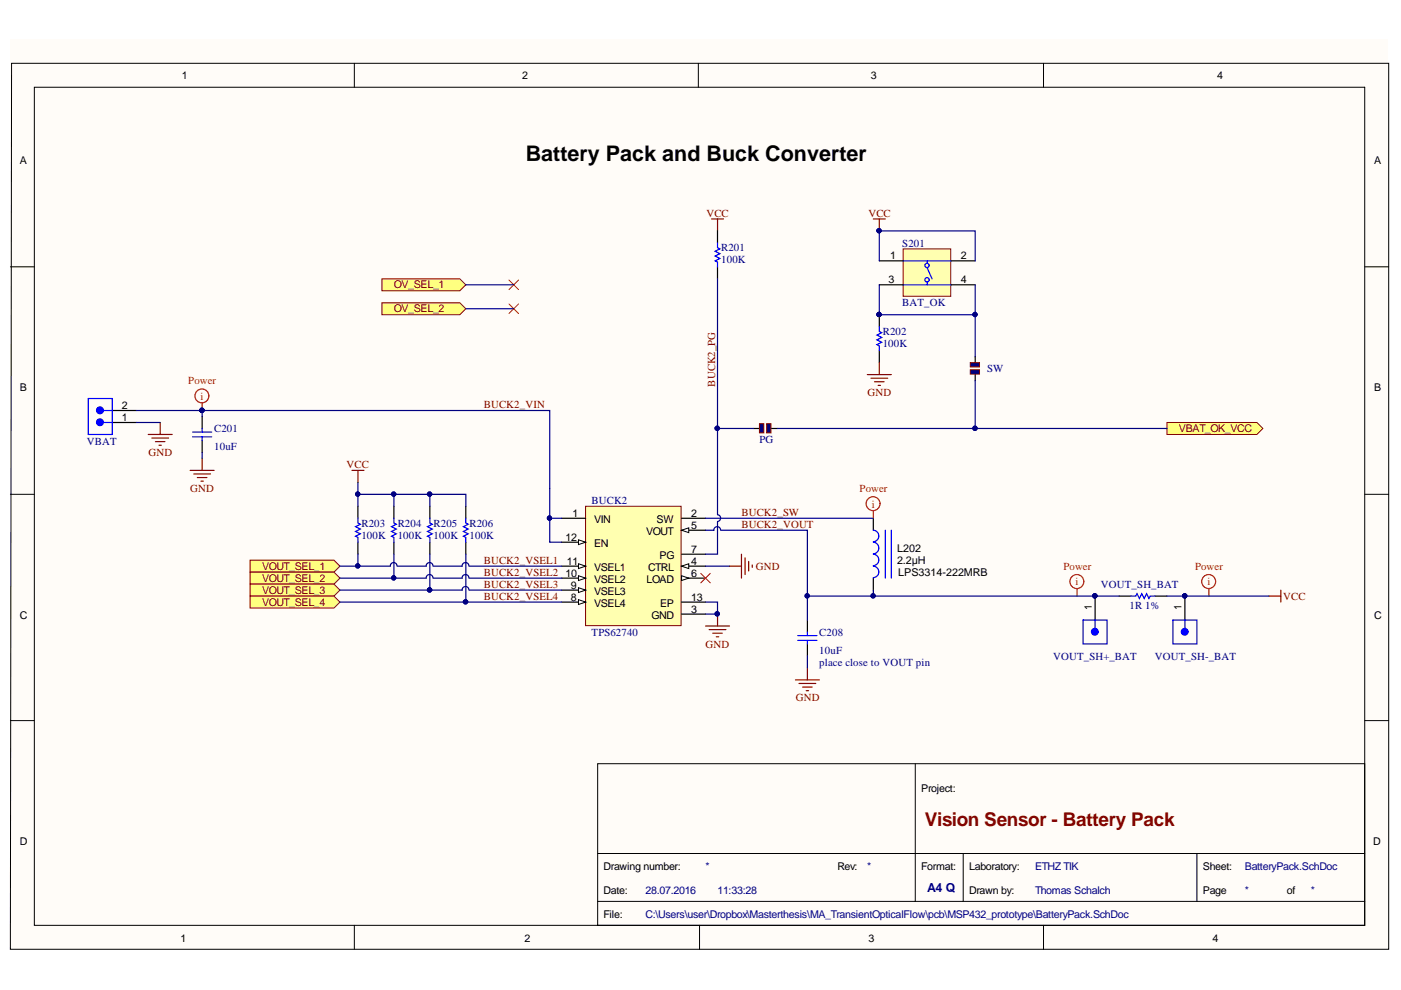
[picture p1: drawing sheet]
<svg xmlns="http://www.w3.org/2000/svg" width="297mm" height="210mm" viewBox="0 0 297 210" stroke-linecap="round" stroke-linejoin="round" font-family="sans-serif">
<defs><g id="words">
<text font-size="4.6" x="111.5" y="34.1">Battery Pack and Buck Converter</text>
<text font-size="4" fill="#800000" x="196.1" y="175.2">Vision Sensor - Battery Pack</text>
<text font-size="2.6" fill="#000080" x="196.6" y="189.2">A4 Q</text>
<g font-size="2.3">
<text x="38.5" y="16.7">1</text>
<text x="110.7" y="16.7">2</text>
<text x="184.7" y="16.7">3</text>
<text x="258.1" y="16.7">4</text>
<text x="4.2" y="34.7">A</text>
<text x="291.4" y="34.7">A</text>
<text x="188.7" y="55">1</text>
<text x="203.7" y="55">2</text>
<text x="188.4" y="60.1">3</text>
<text x="203.7" y="60.1">4</text>
<text x="4.2" y="82.9">B</text>
<text x="291.4" y="82.9">B</text>
<text x="25.8" y="86.7">2</text>
<text x="25.8" y="89.3">1</text>
<text x="121.4" y="109.6">1</text>
<text x="126" y="110.8">VIN</text>
<text x="137" y="113.4">VOUT</text>
<text x="139.2" y="110.8">SW</text>
<text x="146.5" y="109.6">2</text>
<text x="146.5" y="112.1">5</text>
<text x="119.9" y="114.6">12</text>
<text x="120.2" y="119.7">11</text>
<text x="126" y="115.9">EN</text>
<text x="139.8" y="118.5">PG</text>
<text x="146.5" y="119.7">4</text>
<text x="146.5" y="117.2">7</text>
<text x="190.2" y="119.6">2.2µH</text>
<text x="190.2" y="117">L202</text>
<text x="119.9" y="122.3">10</text>
<text x="121" y="124.8">9</text>
<text x="126" y="123.5">VSEL2</text>
<text x="126" y="121">VSEL1</text>
<text x="137.1" y="123.5">LOAD</text>
<text x="137.4" y="121">CTRL</text>
<text x="146.5" y="122.3">6</text>
<text x="190.5" y="122.1">LPS3314-222MRB</text>
<text x="4.2" y="131.1">C</text>
<text x="121" y="127.3">8</text>
<text x="126" y="128.6">VSEL4</text>
<text x="126" y="126.1">VSEL3</text>
<text x="138.1" y="131.1">GND</text>
<text x="140" y="128.6">EP</text>
<text x="146.5" y="127.3">13</text>
<text x="146.5" y="129.9">3</text>
<text x="291.4" y="131.1">C</text>
<text x="195.3" y="168">Project:</text>
<text x="4.2" y="179.1">D</text>
<text x="291.1" y="179.1">D</text>
<text x="128" y="184.5">Drawing number:</text>
<text x="177.5" y="184.5">Rev:</text>
<text x="195.3" y="184.5">Format:</text>
<text x="205.5" y="184.5">Laboratory:</text>
<text x="255" y="184.5">Sheet:</text>
<text x="128" y="189.5">Date:</text>
<text x="205.5" y="189.5">Drawn by:</text>
<text x="255" y="189.5">Page</text>
<text x="272.8" y="189.5">of</text>
<text x="128" y="194.6">File:</text>
<text x="38.3" y="199.7">1</text>
<text x="111.2" y="199.7">2</text>
<text x="184.1" y="199.7">3</text>
<text x="257.1" y="199.7">4</text>
</g>
<g font-size="2.3" fill="#800000">
<text x="149.8" y="46">VCC</text>
<text x="184.1" y="46">VCC</text>
<text x="83.5" y="61.2">OV_SEL_1</text>
<text x="83.5" y="66.2">OV_SEL_2</text>
<text x="151.6" y="82" transform="rotate(-90 151.6 82)">BUCK2_PG</text>
<text x="183.9" y="84">GND</text>
<text x="102.6" y="86.5">BUCK2_VIN</text>
<text x="250" y="91.6">VBAT_OK_VCC</text>
<text x="31.5" y="96.7">GND</text>
<text x="73.5" y="99.2">VCC</text>
<text x="40.3" y="104.4">GND</text>
<text x="157.2" y="109.4">BUCK2_SW</text>
<text x="157.2" y="112">BUCK2_VOUT</text>
<text x="102.6" y="119.6">BUCK2_VSEL1</text>
<text x="55.6" y="120.8">VOUT_SEL_1</text>
<text x="55.6" y="123.4">VOUT_SEL_2</text>
<text x="55.6" y="125.9">VOUT_SEL_3</text>
<text x="102.6" y="122.1">BUCK2_VSEL2</text>
<text x="102.6" y="124.6">BUCK2_VSEL3</text>
<text x="160.3" y="120.8">GND</text>
<text x="55.6" y="128.4">VOUT_SEL_4</text>
<text x="102.6" y="127.2">BUCK2_VSEL4</text>
<text x="272.1" y="127.2">VCC</text>
<text x="149.6" y="137.3">GND</text>
<text x="168.7" y="148.7">GND</text>
</g>
<g font-size="2.3" fill="#000080">
<text x="152.9" y="53.3">R201</text>
<text x="191.3" y="52.3">S201</text>
<text x="152.9" y="55.9">100K</text>
<text x="191.3" y="65">BAT_OK</text>
<text x="187.2" y="71.1">R202</text>
<text x="187.2" y="73.6">100K</text>
<text x="209.3" y="78.9">SW</text>
<text x="18.4" y="94.4">VBAT</text>
<text x="45.4" y="95.4">10uF</text>
<text x="45.4" y="91.6">C201</text>
<text x="161" y="93.9">PG</text>
<text x="125.4" y="106.9">BUCK2</text>
<text x="76.6" y="111.7">R203</text>
<text x="84.3" y="111.7">R204</text>
<text x="91.9" y="111.7">R205</text>
<text x="99.5" y="111.7">R206</text>
<text x="76.6" y="114.2">100K</text>
<text x="84.3" y="114.2">100K</text>
<text x="91.9" y="114.2">100K</text>
<text x="99.5" y="114.2">100K</text>
<text x="233.4" y="124.6">VOUT_SH_BAT</text>
<text x="239.5" y="129.2">1R 1%</text>
<text x="125.4" y="134.8">TPS62740</text>
<text x="173.7" y="134.8">C208</text>
<text x="173.7" y="138.6">10uF</text>
<text x="173.7" y="141.1">place close to VOUT pin</text>
<text x="223.3" y="139.8">VOUT_SH+_BAT</text>
<text x="244.8" y="139.8">VOUT_SH-_BAT</text>
<text x="149.6" y="184.5">*</text>
<text x="183.9" y="184.5">*</text>
<text x="219.5" y="184.5">ETHZ TIK</text>
<text x="263.9" y="184.5">BatteryPack.SchDoc</text>
<text x="136.9" y="189.5">28.07.2016</text>
<text x="152.1" y="189.5">11:33:28</text>
<text x="219.5" y="189.5">Thomas Schalch</text>
<text x="263.9" y="189.5">*</text>
<text x="277.9" y="189.5">*</text>
<text x="136.9" y="194.6">C:\Users\user\Dropbox\Masterthesis\MA_TransientOpticalFlow\pcb\MSP432_prototype\BatteryPack.SchDoc</text>
</g>
<g font-size="2.3" fill="#f00">
<text x="39.9" y="81.5">Power</text>
<text x="42.5" y="84.7">i</text>
<text x="182.3" y="104.4">Power</text>
<text x="184.9" y="107.6">i</text>
<text x="225.5" y="120.8">Power</text>
<text x="228" y="124.1">i</text>
<text x="253.4" y="120.8">Power</text>
<text x="256" y="124.1">i</text>
</g>
<g font-size="2.2">
<text x="231.5" y="129.4" transform="rotate(-90 231.5 129.4)">1</text>
<text x="250.5" y="129.4" transform="rotate(-90 250.5 129.4)">1</text>
</g>
</g></defs>
<path d="M2.2 8.3h292.1v192.9h-292.1z" fill="#fffcf8"/>
<g fill="none" stroke="#000" stroke-width=".21">
<path d="M2.5 13.4h291.9v187.9h-292.2zM7.3 18.5h282v177.7h-282zM75.1 13.4v5.1M148.1 13.4v5.1M221.2 13.4v5.1M2.2 56.6h5.1M289.3 56.6h5.1M2.2 104.8h5.1M289.3 104.8h5.1M2.2 152.8h5.1M289.3 152.8h5.1M126.7 161.9h162.6v34.3h-162.6z"/>
<path d="M194.1 161.9v29.2M75.1 196.2v5.1M126.7 181h162.6M126.7 191.1h162.6M148.3 196.2v5.1M204.2 181v10.1M221.2 196.2v5.1M253.8 181v10.1"/>
</g>
<g fill="#ffff80" stroke="#800000" stroke-width=".21">
<path d="M81 59.1h16.5l1.3 1.3-1.3 1.3h-16.5z" fill-rule="evenodd"/>
<path d="M81 64.2h16.5l1.3 1.3-1.3 1.2h-16.5z" fill-rule="evenodd"/>
<path d="M247.4 89.6h19.1l1.2 1.2-1.2 1.3h-19.1z" fill-rule="evenodd"/>
<path d="M53 118.8h17.8l1.3 1.2-1.3 1.3h-17.8z" fill-rule="evenodd"/>
<path d="M53 121.3h17.8l1.3 1.3-1.3 1.2h-17.8z" fill-rule="evenodd"/>
<path d="M53 123.8h17.8l1.3 1.3-1.3 1.3h-17.8z" fill-rule="evenodd"/>
<path d="M53 126.4h17.8l1.3 1.3-1.3 1.2h-17.8z" fill-rule="evenodd"/>
</g>
<path d="M124.1 107.3h20.3v25.4h-20.3z" fill="#ffffb0" stroke="#800000" stroke-width=".21"/>
<path d="M119.1 109.9h5.1M119.1 122.6h5.1" fill="none" stroke="#000" stroke-width=".25"/>
<path d="M122.6 122.1l1.6 .5-1.6 .5z" fill="#fffcf8"/>
<path d="M122.6 122.1l1.6 .5-1.6 .5z" fill="none" stroke="#000" stroke-width=".21"/>
<path d="M119.1 120h5.1" fill="none" stroke="#000" stroke-width=".25"/>
<path d="M122.6 119.5l1.6 .5-1.6 .5z" fill="#fffcf8"/>
<path d="M122.6 119.5l1.6 .5-1.6 .5z" fill="none" stroke="#000" stroke-width=".21"/>
<path d="M119.1 115h5.1" fill="none" stroke="#000" stroke-width=".25"/>
<path d="M122.6 114.5l1.6 .5-1.6 .5z" fill="#fffcf8"/>
<path d="M122.6 114.5l1.6 .5-1.6 .5z" fill="none" stroke="#000" stroke-width=".21"/>
<path d="M144.5 109.9h5.1M144.5 127.7h5.1M144.5 130.2h5.1M144.5 120h5.1" fill="none" stroke="#000" stroke-width=".25"/>
<path d="M144.5 120l1.5-.5v1z" fill="#fffcf8"/>
<path d="M144.5 120l1.5-.5v1z" fill="none" stroke="#000" stroke-width=".21"/>
<path d="M144.5 112.4h5.1" fill="none" stroke="#000" stroke-width=".25"/>
<path d="M144.5 112.4l1.5-.5v1z" fill="#fffcf8"/>
<path d="M144.5 112.4l1.5-.5v1z" fill="none" stroke="#000" stroke-width=".21"/>
<path d="M144.5 122.6h5.1" fill="none" stroke="#000" stroke-width=".25"/>
<path d="M144.5 122.1l1.5 .5-1.5 .5z" fill="#fffcf8"/>
<path d="M144.5 122.1l1.5 .5-1.5 .5z" fill="none" stroke="#000" stroke-width=".21"/>
<path d="M144.5 117.5h5.1M119.1 127.7h5.1" fill="none" stroke="#000" stroke-width=".25"/>
<path d="M122.6 127.1l1.6 .6-1.6 .5z" fill="#fffcf8"/>
<path d="M122.6 127.1l1.6 .6-1.6 .5z" fill="none" stroke="#000" stroke-width=".21"/>
<path d="M119.1 125.1h5.1" fill="none" stroke="#000" stroke-width=".25"/>
<path d="M122.6 124.6l1.6 .5-1.6 .5z" fill="#fffcf8"/>
<path d="M122.6 124.6l1.6 .5-1.6 .5z" fill="none" stroke="#000" stroke-width=".21"/>
<g fill="none" stroke="#000" stroke-width=".25">
<path d="M23.8 87h5.1M23.8 89.6h5.1M42.9 88.3v2.5M42.9 93.4v2.5M159.7 90.8h1.3M163.6 90.8h1.2M185.2 109.9v2.5M171.2 131.5v2.5M171.2 136.5v2.6M185.2 122.6v2.5M232.2 126.4v5.1M237.3 126.4h2.5"/>
<path d="M244.9 126.4h2.5M251.2 126.4v5.1"/>
</g>
<g fill="none" stroke="#00f" stroke-width=".25">
<path d="M18.7 84.5h5.1v7.6h-5.1zM22 87h1.8M22 89.6h1.8M40.8 91.6h4.1M40.8 92.6h4.1M42.9 90.8v.8M42.9 92.6v.8M185.2 112.4a1.22 1.22 0 0 1 1.1 1.2 1.22 1.22 0 0 1-1.1 1.3M185.2 115a1.23 1.23 0 0 1 1.1 1.2 1.23 1.23 0 0 1-1.1 1.2M185.2 117.5a1.22 1.22 0 0 1 1.1 1.2 1.22 1.22 0 0 1-1.1 1.2M187.7 112.4v10.2M189 112.4v10.2"/>
<path d="M169.2 134.8h4M169.2 135.8h4M171.2 134v.8M171.2 135.8v.7M185.2 120a1.22 1.22 0 0 1 1.1 1.3 1.22 1.22 0 0 1-1.1 1.2M229.6 131.5h5.1v5h-5.1zM232.2 131.5v1.7M239.8 126.4h1l.3-.5 .5 1 .5-1 .5 1 .5-1 .5 1 .3-.5h1M248.7 131.5h5.1v5h-5.1zM251.2 131.5v1.7"/>
</g>
<g fill="none" stroke="#800000" stroke-width=".25">
<path d="M150.9 46.4h2.5M152.1 46.4v2.6M31.4 92.1h5.1M32.2 92.9h3.5M32.9 93.6h2.1M33.7 94.4h.5M34 89.6v2.5M40.3 99.7h5.1M42.9 97.2v2.5M41.1 100.5h3.5M41.8 101.3h2.1M42.6 102h.5"/>
<path d="M149.6 132.7h5.1M150.3 133.5h3.6M151.1 134.3h2M151.9 135h.5M152.1 130.2v2.5M269 126.4h2.6M271.6 125.1v2.6M168.6 144.2h5.1M169.4 144.9h3.6M170.2 145.7h2M170.9 146.4h.5M171.2 141.6v2.6"/>
</g>
<path d="M107.9 59.4l2 2M109.9 59.4l-2 2M107.9 64.4l2 2.1M109.9 64.4l-2 2.1M148.6 121.6l2 2M150.6 121.6l-2 2" fill="none" stroke="#f00" stroke-width=".21"/>
<g fill="none" stroke="#f00" stroke-width=".25">
<path d="M42.9 85.5v1.5M185.2 108.4v1.5M228.4 124.9v1.5M256.3 124.9v1.5"/>
<circle cx="42.8" cy="83.9" r="1.47"/>
<circle cx="185.1" cy="106.8" r="1.47"/>
<circle cx="228.3" cy="123.3" r="1.48"/>
<circle cx="256.3" cy="123.3" r="1.48"/>
</g>
<g fill="#000080" stroke="#000080" stroke-width=".21">
<circle cx="42.8" cy="87" r=".46"/>
<circle cx="152.1" cy="130.1" r=".46"/>
<circle cx="232.1" cy="126.3" r=".46"/>
<circle cx="251.2" cy="126.3" r=".46"/>
</g>
<g fill="#00f" stroke="#00f" stroke-width=".25">
<circle cx="232.1" cy="133.9" r=".71"/>
<circle cx="251.2" cy="133.9" r=".71"/>
<circle cx="21.2" cy="87" r=".72"/>
<circle cx="21.2" cy="89.5" r=".72"/>
</g>
<g fill="#000080" stroke="#800000" stroke-width=".21">
<path d="M162.5 89.8h1v2h-1z"/>
<path d="M161 89.8h.9v2h-.9z"/>
</g>
<path d="M191.5 52.8h10.1v10h-10.1z" fill="#ffffb0" stroke="#800000" stroke-width=".21"/>
<g fill="none" stroke="#00f" stroke-width=".25">
<path d="M191.5 55.3h10.2M196.6 55.3v.5M196.6 59.9v.5M196.6 56.8l1 2.3M186.4 69.3v1l.5 .2-1 .5 1 .6-1 .5 1 .5-1 .5 .5 .2v1M191.5 60.4h10.2"/>
<circle cx="196.5" cy="59.3" r=".46"/>
<circle cx="196.5" cy="56.3" r=".46"/>
</g>
<path d="M186.4 55.3h5.1M201.7 55.3h5.1M186.4 60.4h5.1M186.4 66.7v2.6M186.4 74.3v2.6M201.7 60.4h5.1M206.8 75.6v1.3M206.8 79.4v1.3" fill="none" stroke="#000" stroke-width=".25"/>
<g fill="#000080" stroke="#000080" stroke-width=".21">
<circle cx="186.4" cy="66.7" r=".46"/>
<circle cx="186.4" cy="48.9" r=".46"/>
</g>
<path d="M185.2 46.4h2.5M186.4 46.4v2.6M183.9 79.4h5.1M186.4 76.9v2.5M184.7 80.2h3.5M185.4 80.9h2M186.2 81.7h.5" fill="none" stroke="#800000" stroke-width=".25"/>
<g fill="#000080" stroke="#800000" stroke-width=".21">
<path d="M205.7 76.9h2v.9h-2z"/>
<path d="M205.7 78.4h2v.9h-2z"/>
</g>
<path d="M152.1 49v2.5M152.1 56.6v2.5M75.9 107.3v2.6M75.9 115v2.5M83.5 107.3v2.6M83.5 115v2.5M91.1 107.3v2.6M91.1 115v2.5M98.8 107.3v2.6M98.8 115v2.5" fill="none" stroke="#000" stroke-width=".25"/>
<path d="M152.1 51.5v1l.5 .3-1 .5 1 .5-1 .5 1 .5-1 .5 .5 .3v1M75.9 109.9v1l.5 .3-1 .5 1 .5-1 .5 1 .5-1 .5 .5 .2v1.1M83.5 109.9v1l.5 .3-1 .5 1 .5-1 .5 1 .5-1 .5 .5 .2v1.1M91.1 109.9v1l.5 .3-1 .5 1 .5-1 .5 1 .5-1 .5 .5 .2v1.1M98.8 109.9v1l.5 .3-1 .5 1 .5-1 .5 1 .5-1 .5 .5 .2v1.1" fill="none" stroke="#00f" stroke-width=".25"/>
<g fill="none" stroke="#000080" stroke-width=".25">
<path d="M152.1 59.1v50a.72 .72 0 0 1 .7 .7 .72 .72 0 0 1-.7 .8M186.4 55.3v-6.3h20.4v6.3M98.8 65.5h10.1M98.8 60.4h10.1M186.4 60.4v6.3h20.4v-6.3M206.8 66.7v8.9M28.9 89.6h5.1M28.9 87h14M42.9 87h73.6v28h2.6M42.9 87v1.3M42.9 95.9v1.3M152.1 90.8h7.6"/>
<path d="M164.8 90.8h82.6M206.8 80.7v10.1M75.9 107.3v-2.5h22.9v2.5M75.9 102.3v2.5M75.9 117.5v2.5M83.5 104.8v2.5M83.5 117.5v5.1M91.1 104.8v2.5M91.1 117.5v7.6M98.8 117.5v10.2M116.5 109.9h2.6M149.6 109.9h35.6"/>
<path d="M149.6 112.4h1.8M152.1 110.6v6.9h-2.5M152.8 112.4a.72 .72 0 0 0-.7-.7 .72 .72 0 0 0-.8 .7M152.9 112.4h18.3v14h66.1M72.1 127.7h47M72.1 125.1h25.9M84.2 120a.71 .71 0 0 0-.7-.7 .71 .71 0 0 0-.7 .7h-10.7M91.8 122.6a.71 .71 0 0 0-.7-.8 .71 .71 0 0 0-.7 .8h-18.3M91.8 120a.72 .72 0 0 0-.7-.7 .72 .72 0 0 0-.7 .7h-6.1M91.9 122.6h6.1M91.9 120h6.1M99.4 125.1a.72 .72 0 0 0-.7-.7 .72 .72 0 0 0-.7 .7"/>
<path d="M99.4 122.6a.72 .72 0 0 0-.7-.8 .72 .72 0 0 0-.7 .8M99.4 120a.72 .72 0 0 0-.7-.7 .72 .72 0 0 0-.7 .7M99.5 125.1h19.6M99.5 122.6h19.6M99.5 120h19.6M149.6 127.7h2.5v2.5h-2.5M149.6 120h5.1M171.2 126.4v5.1M171.2 139.1v2.5M185.2 125.1v1.3M247.4 126.4h21.6"/>
</g>
<g fill="#000080" stroke="#000080" stroke-width=".21">
<circle cx="42.8" cy="87" r=".46"/>
<circle cx="152.1" cy="130.1" r=".46"/>
<circle cx="185.1" cy="126.3" r=".46"/>
<circle cx="171.1" cy="126.3" r=".46"/>
<circle cx="251.2" cy="126.3" r=".46"/>
<circle cx="186.4" cy="48.9" r=".46"/>
<circle cx="186.4" cy="66.7" r=".46"/>
<circle cx="206.7" cy="66.7" r=".46"/>
<circle cx="152.1" cy="90.8" r=".47"/>
<circle cx="206.7" cy="90.8" r=".46"/>
<circle cx="116.5" cy="109.8" r=".46"/>
<circle cx="75.8" cy="120" r=".46"/>
<circle cx="83.5" cy="122.5" r=".46"/>
<circle cx="91.1" cy="125.1" r=".47"/>
<circle cx="98.7" cy="127.6" r=".46"/>
<circle cx="83.5" cy="104.8" r=".46"/>
<circle cx="91.1" cy="104.8" r=".46"/>
<circle cx="75.8" cy="104.8" r=".46"/>
<circle cx="232.1" cy="126.3" r=".46"/>
</g>
<path d="M74.6 99.7h2.6M75.9 99.7v2.6M157.2 117.5v5.1M158 118.3v3.5M158.7 119v2.1M159.5 119.8v.5M154.7 120h2.5" fill="none" stroke="#800000" stroke-width=".25"/>
<use href="#words"/>
</svg>
